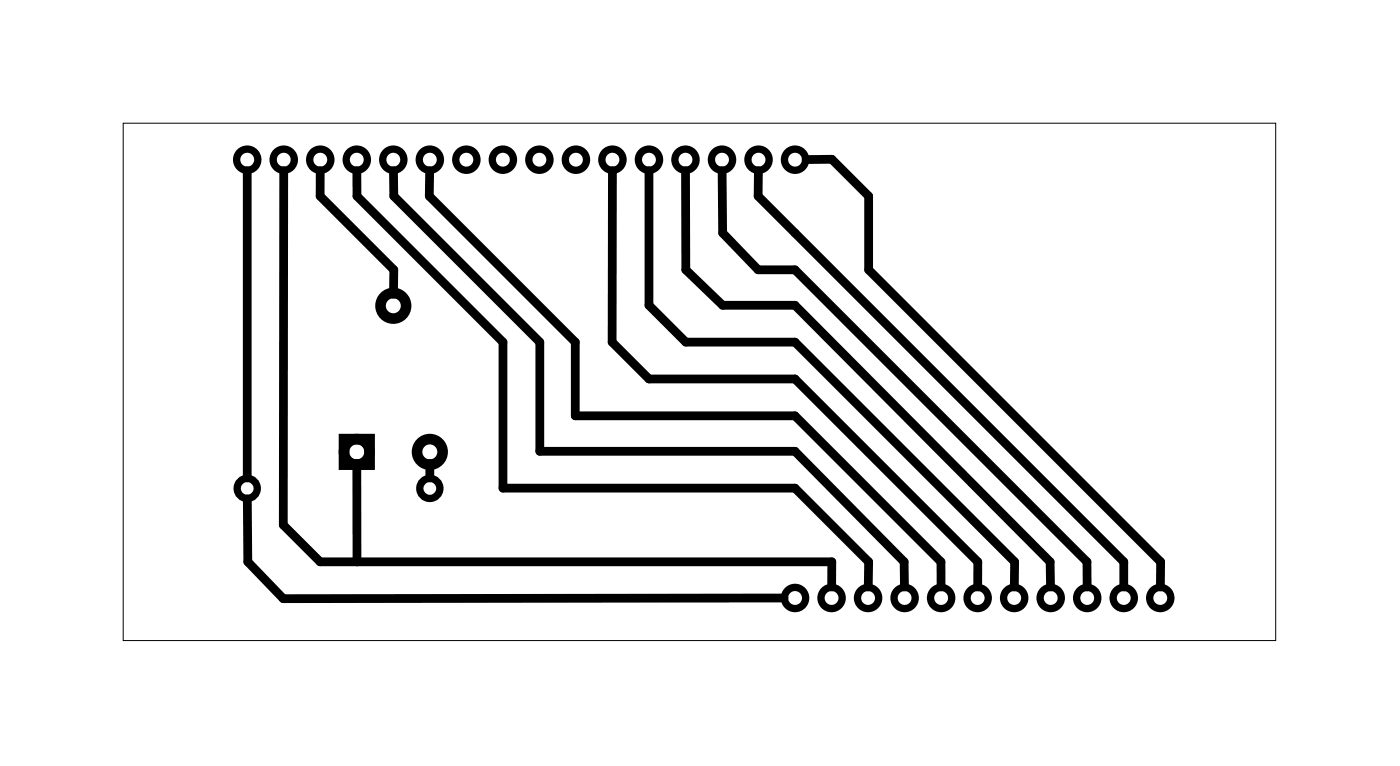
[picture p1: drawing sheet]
<svg xmlns="http://www.w3.org/2000/svg" width="97mm" height="53mm" viewBox="0 0 97 53" stroke-linecap="round" stroke-linejoin="round" font-family="sans-serif">
<path d="M8.6 8.6h80.1v35.9h-80.1z" fill="none" stroke="#000" stroke-width=".07"/>
<g fill="none" stroke="#000" stroke-width=".51">
<circle cx="17.2" cy="11.1" r=".74"/>
<circle cx="19.7" cy="11.1" r=".74"/>
<circle cx="22.3" cy="11.1" r=".74"/>
<circle cx="24.8" cy="11.1" r=".74"/>
<circle cx="27.4" cy="11.1" r=".74"/>
<circle cx="29.9" cy="11.1" r=".74"/>
<circle cx="32.4" cy="11.1" r=".74"/>
<circle cx="35" cy="11.1" r=".74"/>
<circle cx="37.5" cy="11.1" r=".74"/>
<circle cx="40.1" cy="11.1" r=".74"/>
<circle cx="42.6" cy="11.1" r=".74"/>
<circle cx="45.1" cy="11.1" r=".74"/>
<circle cx="47.7" cy="11.1" r=".74"/>
<circle cx="50.2" cy="11.1" r=".74"/>
<circle cx="52.8" cy="11.1" r=".74"/>
<circle cx="55.3" cy="11.1" r=".74"/>
<circle cx="17.2" cy="34" r=".7"/>
<circle cx="29.9" cy="34" r=".7"/>
<circle cx="55.3" cy="41.6" r=".74"/>
<circle cx="57.8" cy="41.6" r=".74"/>
<circle cx="60.4" cy="41.6" r=".74"/>
<circle cx="62.9" cy="41.6" r=".74"/>
<circle cx="65.5" cy="41.6" r=".74"/>
<circle cx="68" cy="41.6" r=".74"/>
<circle cx="70.5" cy="41.6" r=".74"/>
<circle cx="73.1" cy="41.6" r=".74"/>
<circle cx="75.6" cy="41.6" r=".74"/>
<circle cx="78.2" cy="41.6" r=".74"/>
<circle cx="80.7" cy="41.6" r=".74"/>
</g>
<g fill="none" stroke="#000" stroke-width=".74" stroke-linecap="butt">
<path d="M23.9 30.5h1.8v1.8h-1.8z"/>
<circle cx="24.8" cy="31.4" r=".89"/>
<circle cx="27.4" cy="21.3" r=".89"/>
<circle cx="29.9" cy="31.4" r=".89"/>
</g>
<g fill="none" stroke="#000" stroke-width=".61">
<path d="M17.2 11.9v21.3M19.7 11.9v24.6l2.6 2.6h35.6l-.1 1.7M22.3 11.9v1.7l5.1 5.2v1.7M24.8 11.9v1.7l10.2 10.2v10.1h20.3l5.1 5.2v1.7M27.4 11.9v1.7l10.1 10.2v7.6h17.8l7.6 7.7v1.7M29.9 11.9v1.7l10.1 10.2v5.1h15.3l10.1 10.2 .1 1.7M42.6 11.9v11.9l2.5 2.6h10.2l12.7 12.7v1.7M45.1 11.9v9.3l2.6 2.6h7.6l15.3 15.3-.1 1.7M47.7 11.9v6.9l2.6 2.4h5l17.7 17.9 .1 1.7M50.2 11.9l.1 4.3 2.4 2.6h2.6l20.3 20.3v1.7M52.7 11.9v1.7l25.5 25.5v1.7M56.1 11.1h1.8l2.5 2.5v5.2l20.3 20.3v1.7"/>
<path d="M17.2 34.7v4.4l2.5 2.5h34.8M24.8 32.2v6.9M29.9 32.2v1"/>
</g>
</svg>
